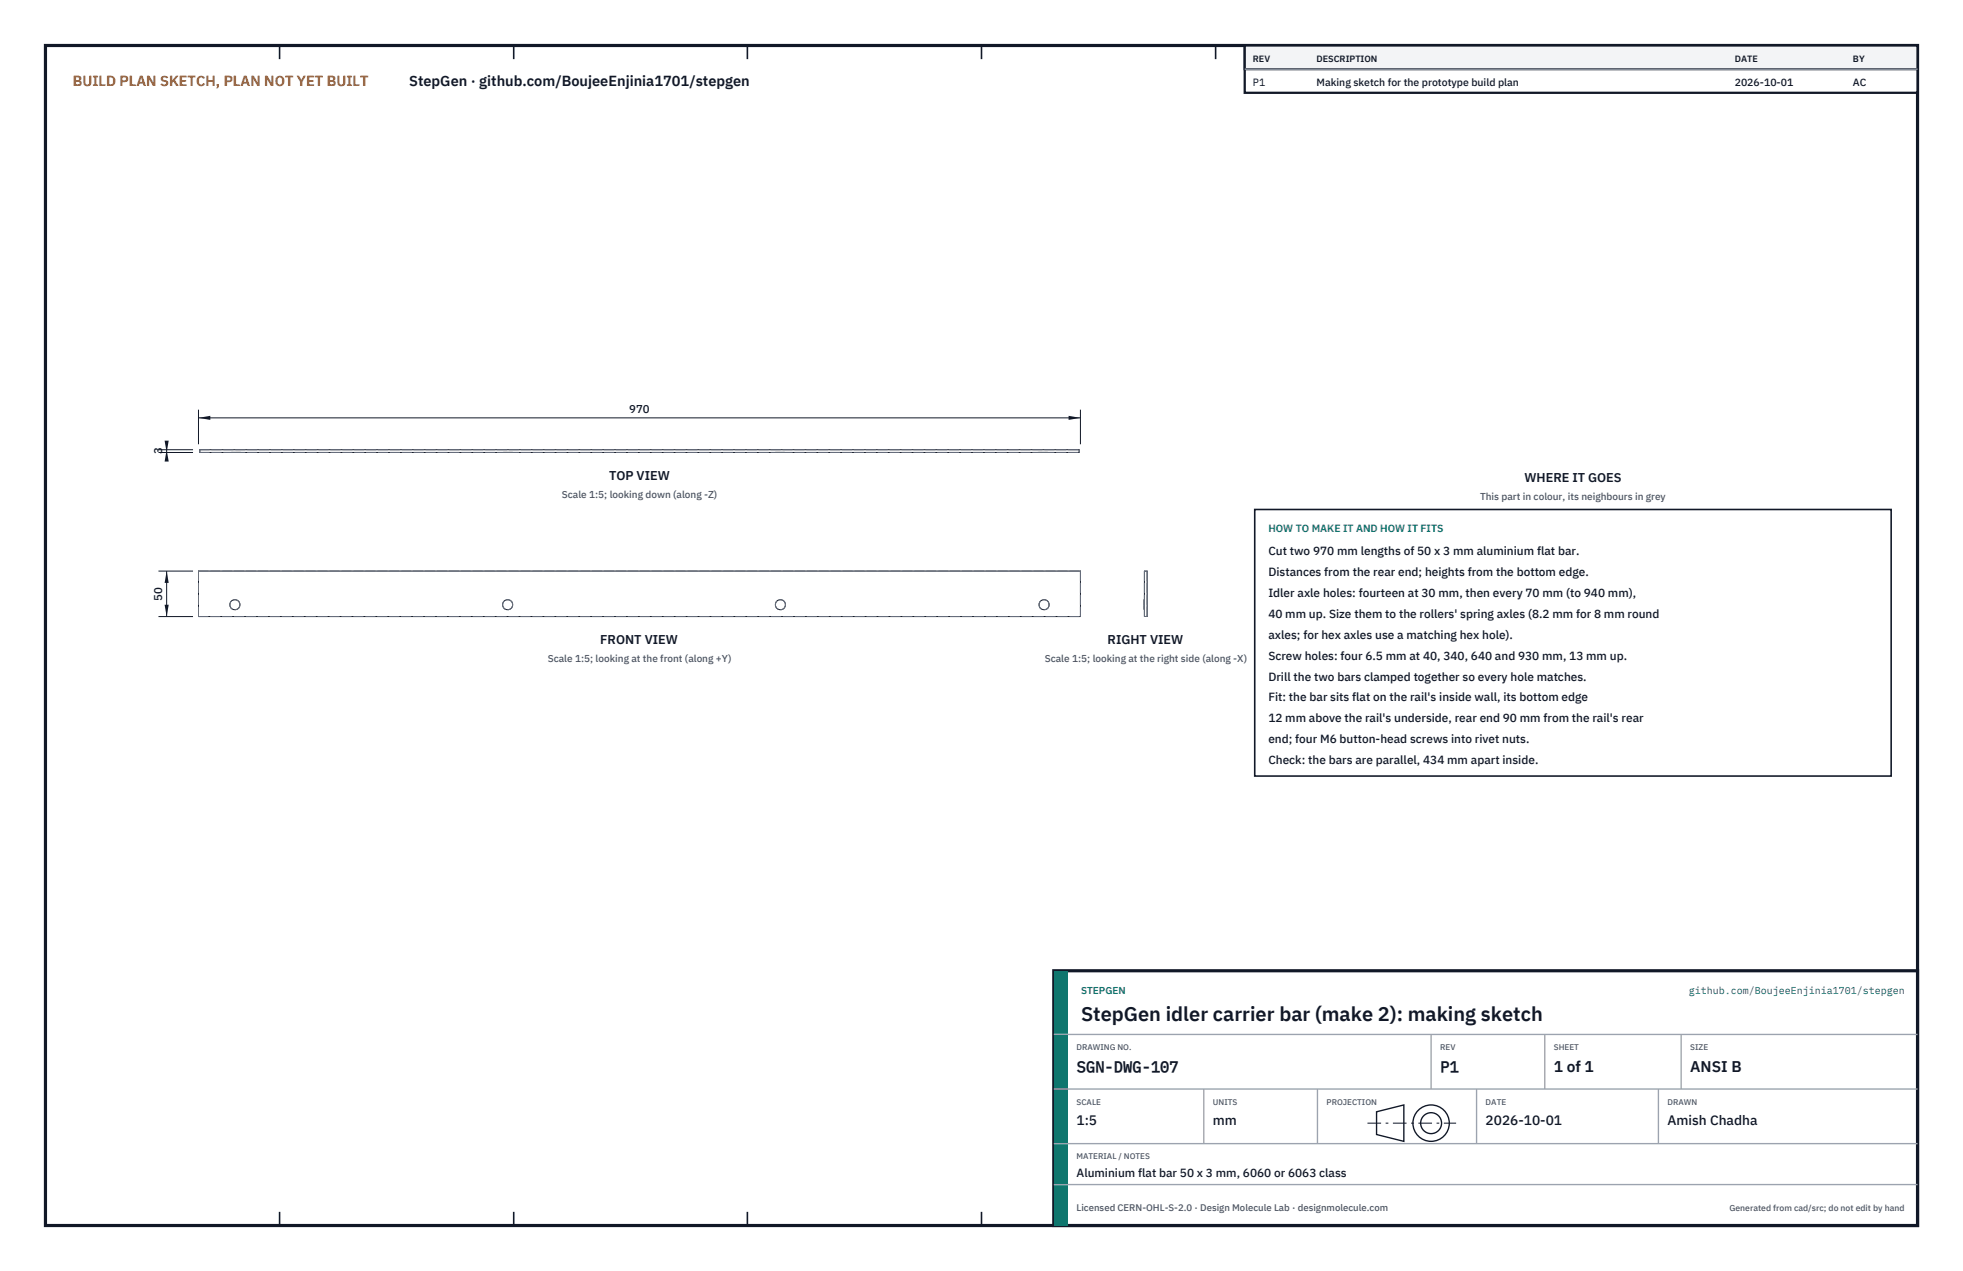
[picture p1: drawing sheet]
<svg xmlns="http://www.w3.org/2000/svg" width="432mm" height="279mm" viewBox="0 0 432 279" stroke-linecap="round" stroke-linejoin="round" font-family="sans-serif">
<defs><g id="words">
<text font-size="4.4" fill="#111827" x="237.8" y="224.4">StepGen idler carrier bar (make 2): making sketch</text>
<g font-size="3.4" fill="#111827">
<text x="236.8" y="235.6">SGN-DWG-107</text>
<text x="316.8" y="235.6">P1</text>
<text x="341.8" y="235.6">1 of 1</text>
<text x="371.8" y="235.6">ANSI B</text>
</g>
<text font-size="3.2" fill="#b45309" x="16" y="19">BUILD PLAN SKETCH, PLAN NOT YET BUILT</text>
<text font-size="3.2" fill="#111827" x="90" y="19">StepGen · github.com/BoujeeEnjinia1701/stepgen</text>
<g font-size="3" fill="#111827">
<text x="236.8" y="247.2">1:5</text>
<text x="266.8" y="247.2">mm</text>
<text x="326.8" y="247.2">2026-10-01</text>
<text x="366.8" y="247.2">Amish Chadha</text>
</g>
<g font-size="2.8" fill="#111827">
<text x="134" y="105.5">TOP VIEW</text>
<text x="335.3" y="106">WHERE IT GOES</text>
<text x="132" y="141.6">FRONT VIEW</text>
<text x="243.6" y="141.6">RIGHT VIEW</text>
</g>
<g font-size="2.6" fill="#111827">
<text x="279" y="122">Cut two 970 mm lengths of 50 x 3 mm aluminium flat bar.</text>
<text x="279" y="126.6">Distances from the rear end; heights from the bottom edge.</text>
<text x="279" y="131.2">Idler axle holes: fourteen at 30 mm, then every 70 mm (to 940 mm),</text>
<text x="279" y="135.8">40 mm up. Size them to the rollers' spring axles (8.2 mm for 8 mm round</text>
<text x="279" y="140.4">axles; for hex axles use a matching hex hole).</text>
<text x="279" y="145">Screw holes: four 6.5 mm at 40, 340, 640 and 930 mm, 13 mm up.</text>
<text x="279" y="149.6">Drill the two bars clamped together so every hole matches.</text>
<text x="279" y="154.2">Fit: the bar sits flat on the rail's inside wall, its bottom edge</text>
<text x="279" y="158.8">12 mm above the rail's underside, rear end 90 mm from the rail's rear</text>
<text x="279" y="163.4">end; four M6 button-head screws into rivet nuts.</text>
<text x="279" y="168">Check: the bars are parallel, 434 mm apart inside.</text>
<text x="236.8" y="258.8">Aluminium flat bar 50 x 3 mm, 6060 or 6063 class</text>
</g>
<g font-size="2.5" fill="#111827">
<text x="138.4" y="90.9">970</text>
<text x="35.7" y="99.8" transform="rotate(-90 35.7 99.8)">3</text>
<text x="35.7" y="132.1" transform="rotate(-90 35.7 132.1)">50</text>
</g>
<g font-size="2.3" fill="#111827">
<text x="275.6" y="18.8">P1</text>
<text x="289.6" y="18.8">Making sketch for the prototype build plan</text>
<text x="381.6" y="18.8">2026-10-01</text>
<text x="407.6" y="18.8">AC</text>
</g>
<text font-size="2.3" fill="#0f766e" x="279" y="117">HOW TO MAKE IT AND HOW IT FITS</text>
<g font-size="2.2" fill="#4b5563">
<text x="123.6" y="109.5">Scale 1:5; looking down (along -Z)</text>
<text x="325.6" y="110">This part in colour, its neighbours in grey</text>
<text x="120.5" y="145.6">Scale 1:5; looking at the front (along +Y)</text>
<text x="229.8" y="145.6">Scale 1:5; looking at the right side (along -X)</text>
</g>
<g font-size="2.2" fill="#0f766e">
<text x="237.8" y="218.4">STEPGEN</text>
<text x="371.5" y="218.4">github.com/BoujeeEnjinia1701/stepgen</text>
</g>
<text font-size="2.1" fill="#4b5563" x="236.8" y="266.2">Licensed CERN-OHL-S-2.0 · Design Molecule Lab · designmolecule.com</text>
<g font-size="2" fill="#111827">
<text x="275.6" y="13.6">REV</text>
<text x="289.6" y="13.6">DESCRIPTION</text>
<text x="381.6" y="13.6">DATE</text>
<text x="407.6" y="13.6">BY</text>
</g>
<text font-size="1.9" fill="#4b5563" x="380.4" y="266.2">Generated from cad/src; do not edit by hand</text>
<g font-size="1.8" fill="#4b5563">
<text x="236.8" y="230.8">DRAWING NO.</text>
<text x="316.8" y="230.8">REV</text>
<text x="341.8" y="230.8">SHEET</text>
<text x="371.8" y="230.8">SIZE</text>
<text x="236.8" y="242.8">SCALE</text>
<text x="266.8" y="242.8">UNITS</text>
<text x="291.8" y="242.8">PROJECTION</text>
<text x="326.8" y="242.8">DATE</text>
<text x="366.8" y="242.8">DRAWN</text>
<text x="236.8" y="254.8">MATERIAL / NOTES</text>
</g>
</g></defs>
<path d="M10 10h411.8v259.4h-411.8z" fill="none" stroke="#111827" stroke-width=".7" stroke-linecap="butt"/>
<g fill="none" stroke="#111827" stroke-width=".35">
<path d="M61.5 10v3M113 10v3M164.4 10v3M215.9 10v3M267.4 10v3M318.9 10v3M370.3 10v3M61.5 266.4v3M113 266.4v3M164.4 266.4v3M215.9 266.4v3M267.4 266.4v3"/>
<path d="M318.9 266.4v3M370.3 266.4v3"/>
</g>
<g fill="none" stroke="#111727" stroke-width=".22">
<path d="M44 98.9h193.4v.6h-193.4zM50.8 99.5h.1M53 99.5h.1M110.7 99.5h.1M112.8 99.5h.1M170.5 99.5h.1M172.7 99.5h.1M228.3 99.5h.1M230.5 99.5h.1M43.7 125.5h194v10h-194zM251.7 132.9v1.1M251.7 131.8h.1"/>
<path d="M251.7 134h.1M251.7 125.5h.6v10h-.6z"/>
<circle cx="51.7" cy="132.9" r="1.11"/>
<circle cx="111.7" cy="132.9" r="1.11"/>
<circle cx="171.7" cy="132.9" r="1.11"/>
<circle cx="229.7" cy="132.9" r="1.11"/>
</g>
<g fill="none" stroke="#6a7180" stroke-width=".22" stroke-dasharray="2.1 .5">
<path d="M44 99.5v-.6M44 99.5h193.4M44 98.9h193.4M50.8 99.5h2.2M53 99.5h-2.2M110.7 99.5h2.1M112.8 99.5h-2.1M170.5 99.5h2.2M172.7 99.5h-2.2M228.3 99.5h2.2M230.5 99.5h-2.2M237.4 99.5v-.6"/>
<path d="M43.7 135.5v-10M43.7 125.5h194M43.7 135.5h194M237.7 135.5v-10M251.7 132.9v-1.1M251.7 131.8v2.2M251.7 134v-1.1M251.7 135.5v-10M251.7 125.5h.6M251.7 135.5h.6M251.7 131.8h.1M251.7 134h.1"/>
<path d="M252.3 135.5v-10"/>
<circle cx="51.7" cy="132.9" r="1.11"/>
<circle cx="111.7" cy="132.9" r="1.11"/>
<circle cx="171.7" cy="132.9" r="1.11"/>
<circle cx="229.7" cy="132.9" r="1.11"/>
</g>
<path d="M43.7 90.1v7.6M43.7 91.9h194M237.7 90.1v7.6" fill="none" stroke="#111827" stroke-width=".22"/>
<path d="M43.7 91.9l2.6-.5v.9zM235.1 91.4v.9l2.6-.4z" fill="#111827"/>
<path d="M34.9 98.9h7.6M34.9 99.5h7.6M36.7 98.9v.6" fill="none" stroke="#111827" stroke-width=".22"/>
<path d="M36.7 98.9l-.5 2.6h.9zM36.2 96.9h.9l-.4 2.6z" fill="#111827"/>
<path d="M34.9 125.5h7.6M34.9 135.5h7.6M36.7 125.5v10" fill="none" stroke="#111827" stroke-width=".22"/>
<path d="M36.7 125.5l-.5 2.6h.9zM36.2 132.9h.9l-.4 2.6z" fill="#111827"/>
<path d="M276 112h140v58.6h-140z" fill="#fff" stroke="#111827" stroke-width=".35"/>
<path d="M273.8 10h148v10.4h-148z" fill="#fff" stroke="#111827" stroke-width=".5"/>
<path d="M273.8 10h148v5.2h-148z" fill="#f3f4f6" stroke="#111827" stroke-width=".5"/>
<path d="M273.8 15.2h148" fill="none" stroke="#9ca3af" stroke-width=".3"/>
<path d="M231.8 213.4h190v56h-190z" fill="#fff" stroke="#111827" stroke-width=".7" stroke-linecap="butt"/>
<path d="M231.8 213.4h3v56h-3z" fill="#0f766e"/>
<path d="M231.8 227.4h190M231.8 239.4h190M264.8 239.4v12M289.8 239.4v12M314.8 227.4v12M324.8 239.4v12M339.8 227.4v12M364.8 239.4v12M369.8 227.4v12M231.8 251.4h190M231.8 260.4h190" fill="none" stroke="#9ca3af" stroke-width=".3"/>
<g fill="none" stroke="#111827" stroke-width=".3">
<path d="M302.8 244.4l6-1.5v8l-6-1.5z"/>
<circle cx="314.8" cy="246.9" r="4"/>
<circle cx="314.8" cy="246.9" r="2.3"/>
</g>
<path d="M300.8 246.9h19.5" fill="none" stroke="#111827" stroke-width=".22" stroke-dasharray="3 1 .6 1" stroke-linecap="butt"/>
<use href="#words"/>
</svg>
